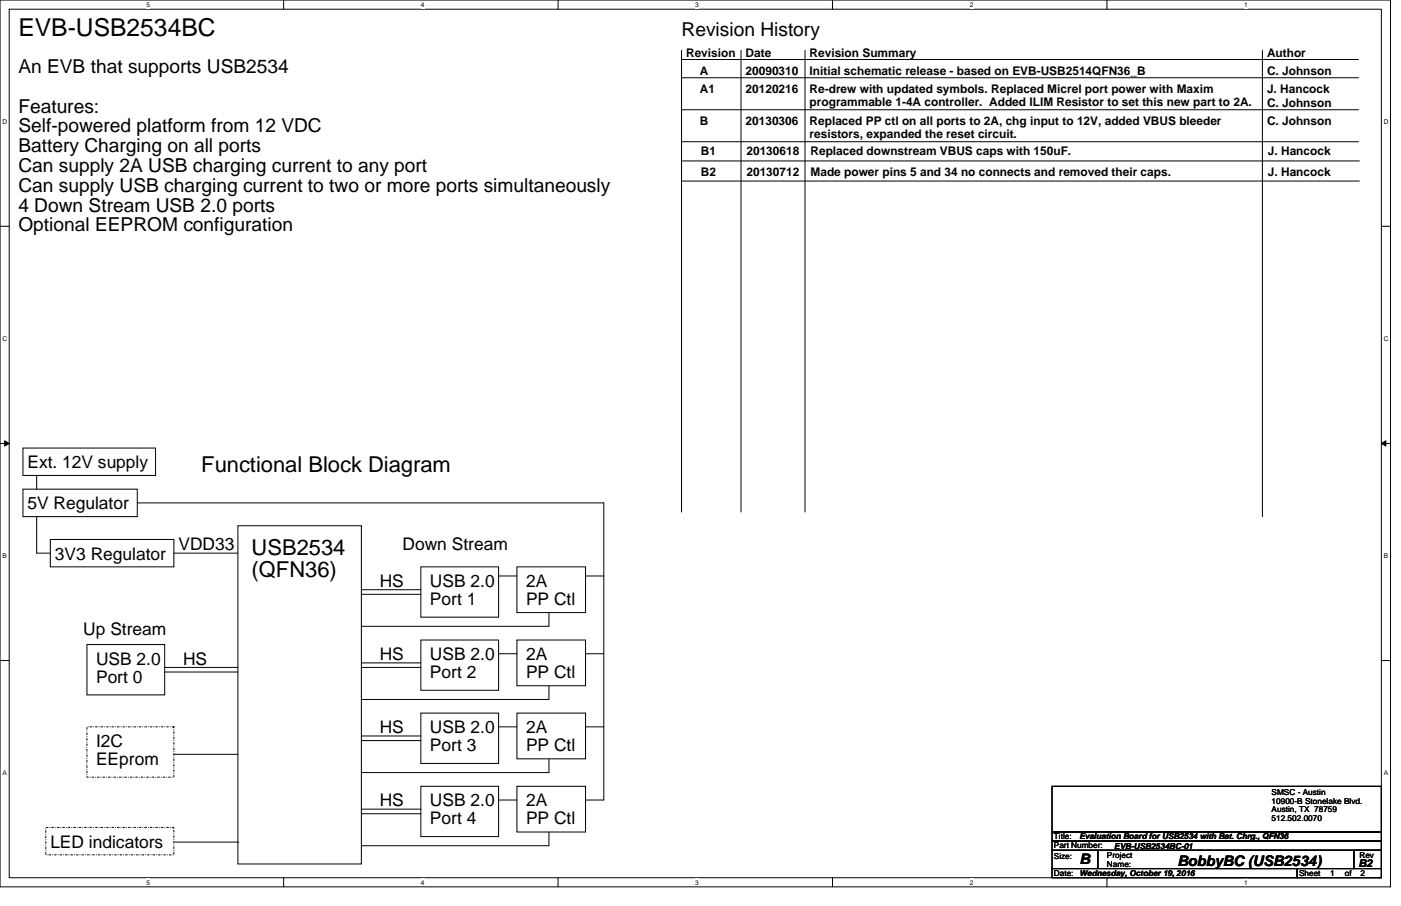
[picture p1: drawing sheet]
<svg xmlns="http://www.w3.org/2000/svg" width="432mm" height="279mm" viewBox="0 0 432 279" stroke-linecap="round" stroke-linejoin="round" font-family="sans-serif">
<defs><g id="words">
<text font-size="7.6" x="5.7" y="11.1">EVB-USB2534BC</text>
<g font-size="6.8">
<text x="62" y="145.7">Functional Block Diagram</text>
<text x="77.6" y="171.1">USB2534</text>
<text x="77.6" y="178">(QFN36)</text>
</g>
<g font-size="5.9">
<text x="210.1" y="11">Revision History</text>
<text x="5.7" y="22.6">An EVB that supports USB2534</text>
<text x="5.7" y="34.8">Features:</text>
<text x="5.7" y="40.9">Self-powered platform from 12 VDC</text>
<text x="5.7" y="46.9">Battery Charging on all ports</text>
<text x="5.7" y="53">Can supply 2A USB charging current to any port</text>
<text x="5.7" y="59.1">Can supply USB charging current to two or more ports simultaneously</text>
<text x="5.7" y="65.2">4 Down Stream USB 2.0 ports</text>
<text x="5.7" y="71.3">Optional EEPROM configuration</text>
</g>
<g font-size="5.4">
<text x="8.5" y="144.4">Ext. 12V supply</text>
<text x="8.5" y="157.1">5V Regulator</text>
<text x="16.9" y="172.6">3V3 Regulator</text>
<text x="55" y="169.8">VDD33</text>
<text x="124.1" y="169.8">Down Stream</text>
<text x="117" y="181">HS</text>
<text x="132.5" y="181">USB 2.0</text>
<text x="162.1" y="181">2A</text>
<text x="132.5" y="186.6">Port 1</text>
<text x="162.1" y="186.6">PP Ctl</text>
<text x="25.7" y="195.7">Up Stream</text>
<text x="117" y="203.6">HS</text>
<text x="132.5" y="203.6">USB 2.0</text>
<text x="162.1" y="203.6">2A</text>
<text x="29.6" y="205">USB 2.0</text>
<text x="56.4" y="205">HS</text>
<text x="132.5" y="209.1">Port 2</text>
<text x="162.1" y="209.1">PP Ctl</text>
<text x="29.6" y="210.5">Port 0</text>
<text x="117" y="226.1">HS</text>
<text x="132.5" y="226.1">USB 2.0</text>
<text x="162.1" y="226.1">2A</text>
<text x="29.6" y="230.4">I2C</text>
<text x="132.5" y="231.7">Port 3</text>
<text x="162.1" y="231.7">PP Ctl</text>
<text x="29.6" y="235.9">EEprom</text>
<text x="117" y="248.7">HS</text>
<text x="132.5" y="248.7">USB 2.0</text>
<text x="162.1" y="248.7">2A</text>
<text x="132.5" y="254.2">Port 4</text>
<text x="162.1" y="254.2">PP Ctl</text>
<text x="15.5" y="261.4">LED indicators</text>
</g>
<g font-size="4.5">
<text x="332.7" y="266.4">B</text>
<text x="362.9" y="267">BobbyBC (USB2534)</text>
</g>
<g font-size="3.7">
<text x="211.5" y="17.5">Revision</text>
<text x="229.8" y="17.5">Date</text>
<text x="249.5" y="17.5">Revision Summary</text>
<text x="390.5" y="17.5">Author</text>
<text x="215.7" y="23.1">A</text>
<text x="229.8" y="23.1">20090310</text>
<text x="249.5" y="23.1">Initial schematic release - based on EVB-USB2514QFN36_B</text>
<text x="390.5" y="23.1">C. Johnson</text>
<text x="215.7" y="28.8">A1</text>
<text x="229.8" y="28.8">20120216</text>
<text x="249.5" y="28.8">Re-drew with updated symbols. Replaced Micrel port power with Maxim</text>
<text x="390.5" y="28.8">J. Hancock</text>
<text x="249.5" y="32.6">programmable 1-4A controller. Added ILIM Resistor to set this new part to 2A.</text>
<text x="390.5" y="33">C. Johnson</text>
<text x="215.7" y="38.7">B</text>
<text x="229.8" y="38.7">20130306</text>
<text x="249.5" y="38.7">Replaced PP ctl on all ports to 2A, chg input to 12V, added VBUS bleeder</text>
<text x="390.5" y="38.7">C. Johnson</text>
<text x="216" y="47.9">B1</text>
<text x="230.1" y="47.9">20130618</text>
<text x="249.5" y="42.4">resistors, expanded the reset circuit.</text>
<text x="249.8" y="47.9">Replaced downstream VBUS caps with 150uF.</text>
<text x="390.8" y="47.9">J. Hancock</text>
<text x="216" y="54.1">B2</text>
<text x="230.1" y="54.1">20130712</text>
<text x="249.8" y="54.1">Made power pins 5 and 34 no connects and removed their caps.</text>
<text x="390.8" y="54.1">J. Hancock</text>
</g>
<text font-size="3.4" x="418.7" y="267.3">B2</text>
<g font-size="2.5">
<text x="391.9" y="245.3">SMSC - Austin</text>
<text x="391.9" y="247.9">10900-B Stonelake Blvd.</text>
<text x="391.9" y="250.5">Austin, TX 78759</text>
<text x="391.9" y="253.1">512.502.0070</text>
<text x="324.8" y="258.8">Title:</text>
<text x="324.8" y="261.6">Part Number:</text>
<text x="332.7" y="258.9">Evaluation Board for USB2534 with Bat. Chrg., QFN36</text>
<text x="343.4" y="261.7">EVB-USB2534BC-01</text>
<text x="324.8" y="265">Size:</text>
<text x="341.2" y="264.5">Project</text>
<text x="341.2" y="267.3">Name:</text>
<text x="419" y="264.5">Rev</text>
<text x="324.8" y="270.1">Date:</text>
<text x="332.7" y="270.2">Wednesday, October 19, 2016</text>
<text x="400.4" y="270.1">Sheet</text>
<text x="410" y="270.1">1</text>
<text x="414.5" y="270.1">of</text>
<text x="419.3" y="270.1">2</text>
</g>
<g font-size="2">
<text x="45.1" y="2.1">5</text>
<text x="129.7" y="2.1">4</text>
<text x="214.3" y="2.1">3</text>
<text x="298.9" y="2.1">2</text>
<text x="383.5" y="2.1">1</text>
<text x=".7" y="38.1">D</text>
<text x="426.5" y="38.1">D</text>
<text x=".7" y="105.1">C</text>
<text x="426.5" y="105.1">C</text>
<text x=".7" y="172">B</text>
<text x="426.5" y="172">B</text>
<text x=".7" y="239">A</text>
<text x="426.5" y="239">A</text>
<text x="45.1" y="272.8">5</text>
<text x="129.7" y="272.8">4</text>
<text x="214.3" y="272.8">3</text>
<text x="298.9" y="272.8">2</text>
<text x="383.5" y="272.8">1</text>
</g>
</g></defs>
<path d="M0 0h428.6v273.5h-428.6zM2.8 2.8h422.9v267.9h-422.9z" fill="none" stroke="#000" stroke-width=".31"/>
<g fill="#fff">
<path d="M45.1 .3h1.1v2.3h-1.1z"/>
<path d="M45.1 271h1.1v2.2h-1.1z"/>
</g>
<path d="M87.4 0v2.8M87.4 270.7v2.8" fill="none" stroke="#000" stroke-width=".31"/>
<g fill="#fff">
<path d="M129.7 .3h1.1v2.3h-1.1z"/>
<path d="M129.7 271h1.1v2.2h-1.1z"/>
</g>
<path d="M172 0v2.8M172 270.7v2.8" fill="none" stroke="#000" stroke-width=".31"/>
<g fill="#fff">
<path d="M214.3 .3h1.1v2.3h-1.1z"/>
<path d="M214.3 271h1.1v2.2h-1.1z"/>
</g>
<path d="M256.6 0v2.8M256.6 270.7v2.8" fill="none" stroke="#000" stroke-width=".31"/>
<g fill="#fff">
<path d="M298.9 .3h1.1v2.3h-1.1z"/>
<path d="M298.9 271h1.1v2.2h-1.1z"/>
</g>
<path d="M341.2 0v2.8M341.2 270.7v2.8" fill="none" stroke="#000" stroke-width=".31"/>
<g fill="#fff">
<path d="M383.5 .3h1.1v2.3h-1.1z"/>
<path d="M383.5 271h1.1v2.2h-1.1z"/>
<path d="M.7 36.3h1.5v2.3h-1.5z"/>
<path d="M426.5 36.3h1.4v2.3h-1.4z"/>
<path d="M.7 103.3h1.5v2.2h-1.5z"/>
<path d="M426.5 103.3h1.4v2.2h-1.4z"/>
</g>
<path d="M0 69.8h2.8M425.7 69.8h2.9" fill="none" stroke="#000" stroke-width=".31"/>
<g fill="#fff">
<path d="M.7 170.2h1.4v2.3h-1.4z"/>
<path d="M426.5 170.2h1.3v2.3h-1.3z"/>
</g>
<path d="M0 136.8h2.8M425.7 136.8h2.9" fill="none" stroke="#000" stroke-width=".31"/>
<path d="M1.4 135.9l1.4 .9-1.4 .8zM425.7 136.8l1.4-.9v1.7z" fill="#000" stroke="#000" stroke-width=".31"/>
<g fill="#fff">
<path d="M.7 237.2h1.4v2.2h-1.4z"/>
<path d="M426.4 237.2h1.4v2.2h-1.4z"/>
</g>
<g fill="none" stroke="#000" stroke-width=".31">
<path d="M210.1 15.5v142.4M210.1 18.4h208.6M228.4 15.5v142.4M248.1 15.5v142.4M389.1 15.5v143.8M210.1 24h208.6M210.1 33.8h208.6M210.1 43.7h208.6M210.4 49.6h208.6M210.4 55.8h208.6M7.1 138.2h40.8v8.4h-40.8zM7.1 150.9h35.2v8.4h-35.2z"/>
<path d="M11.3 146.6v4.3M11.3 159.3v11.3h4.2M42.3 155.1h143.8v91.6h-5.6M15.5 166.4h38.1v8.4h-38.1zM53.6 170.6h19.7M73.3 162.1h38.1v104.3h-38.1zM129.7 174.8h24v15.5h-24zM153.7 177.6h5.6M159.3 174.8h21.2v14.1h-21.2zM180.5 177.6h5.6M26.8 198.8h24v15.5h-24zM111.4 181.9h18.3"/>
<path d="M111.4 183.3h18.3M129.7 197.4h24v15.5h-24zM159.3 197.4h21.2v14.1h-21.2zM169.2 188.9v4.2h-57.8M0 203.7h2.8M50.8 207.2h22.5M50.8 205.8h22.5M111.4 204.4h18.3M111.4 205.8h18.3M129.7 219.9h24v15.5h-24zM153.7 201.6h5.6M159.3 219.9h21.2v14.1h-21.2z"/>
<path d="M169.2 211.5v4.2h-57.8M180.5 201.6h5.6M425.7 203.7h2.9M53.6 232.6h19.7M111.4 228.4h18.3M111.4 227h18.3M153.7 224.2h5.6M169.2 234v4.3h-57.8M180.5 224.2h5.6M53.9 259.7h19.7M111.4 249.5h18.3M111.4 251h18.3"/>
<path d="M129.7 242.5h24v15.5h-24zM153.7 246.7h5.6M159.3 242.5h21.2v14.1h-21.2zM169.2 256.6v4.2h-57.8M324.3 242.5h101.4v14.1h-101.4zM324.3 256.6h101.4v2.8h-101.4zM324.3 259.4h101.4v2.8h-101.4zM324.3 267.9h75.5v2.8h-75.5zM324.3 262.2h14v5.7h-14zM338.3 262.2h79v5.7h-79zM399.8 267.9h25.9v2.8h-25.9zM417.3 262.2h8.4v5.7h-8.4z"/>
</g>
<path d="M26.8 224.2h26.8v15.5h-26.8zM14.1 255.2h39.5v8.4h-39.5z" fill="none" stroke="#000" stroke-width=".31" stroke-dasharray=".6 .6 0 .6"/>
<use href="#words"/>
</svg>
